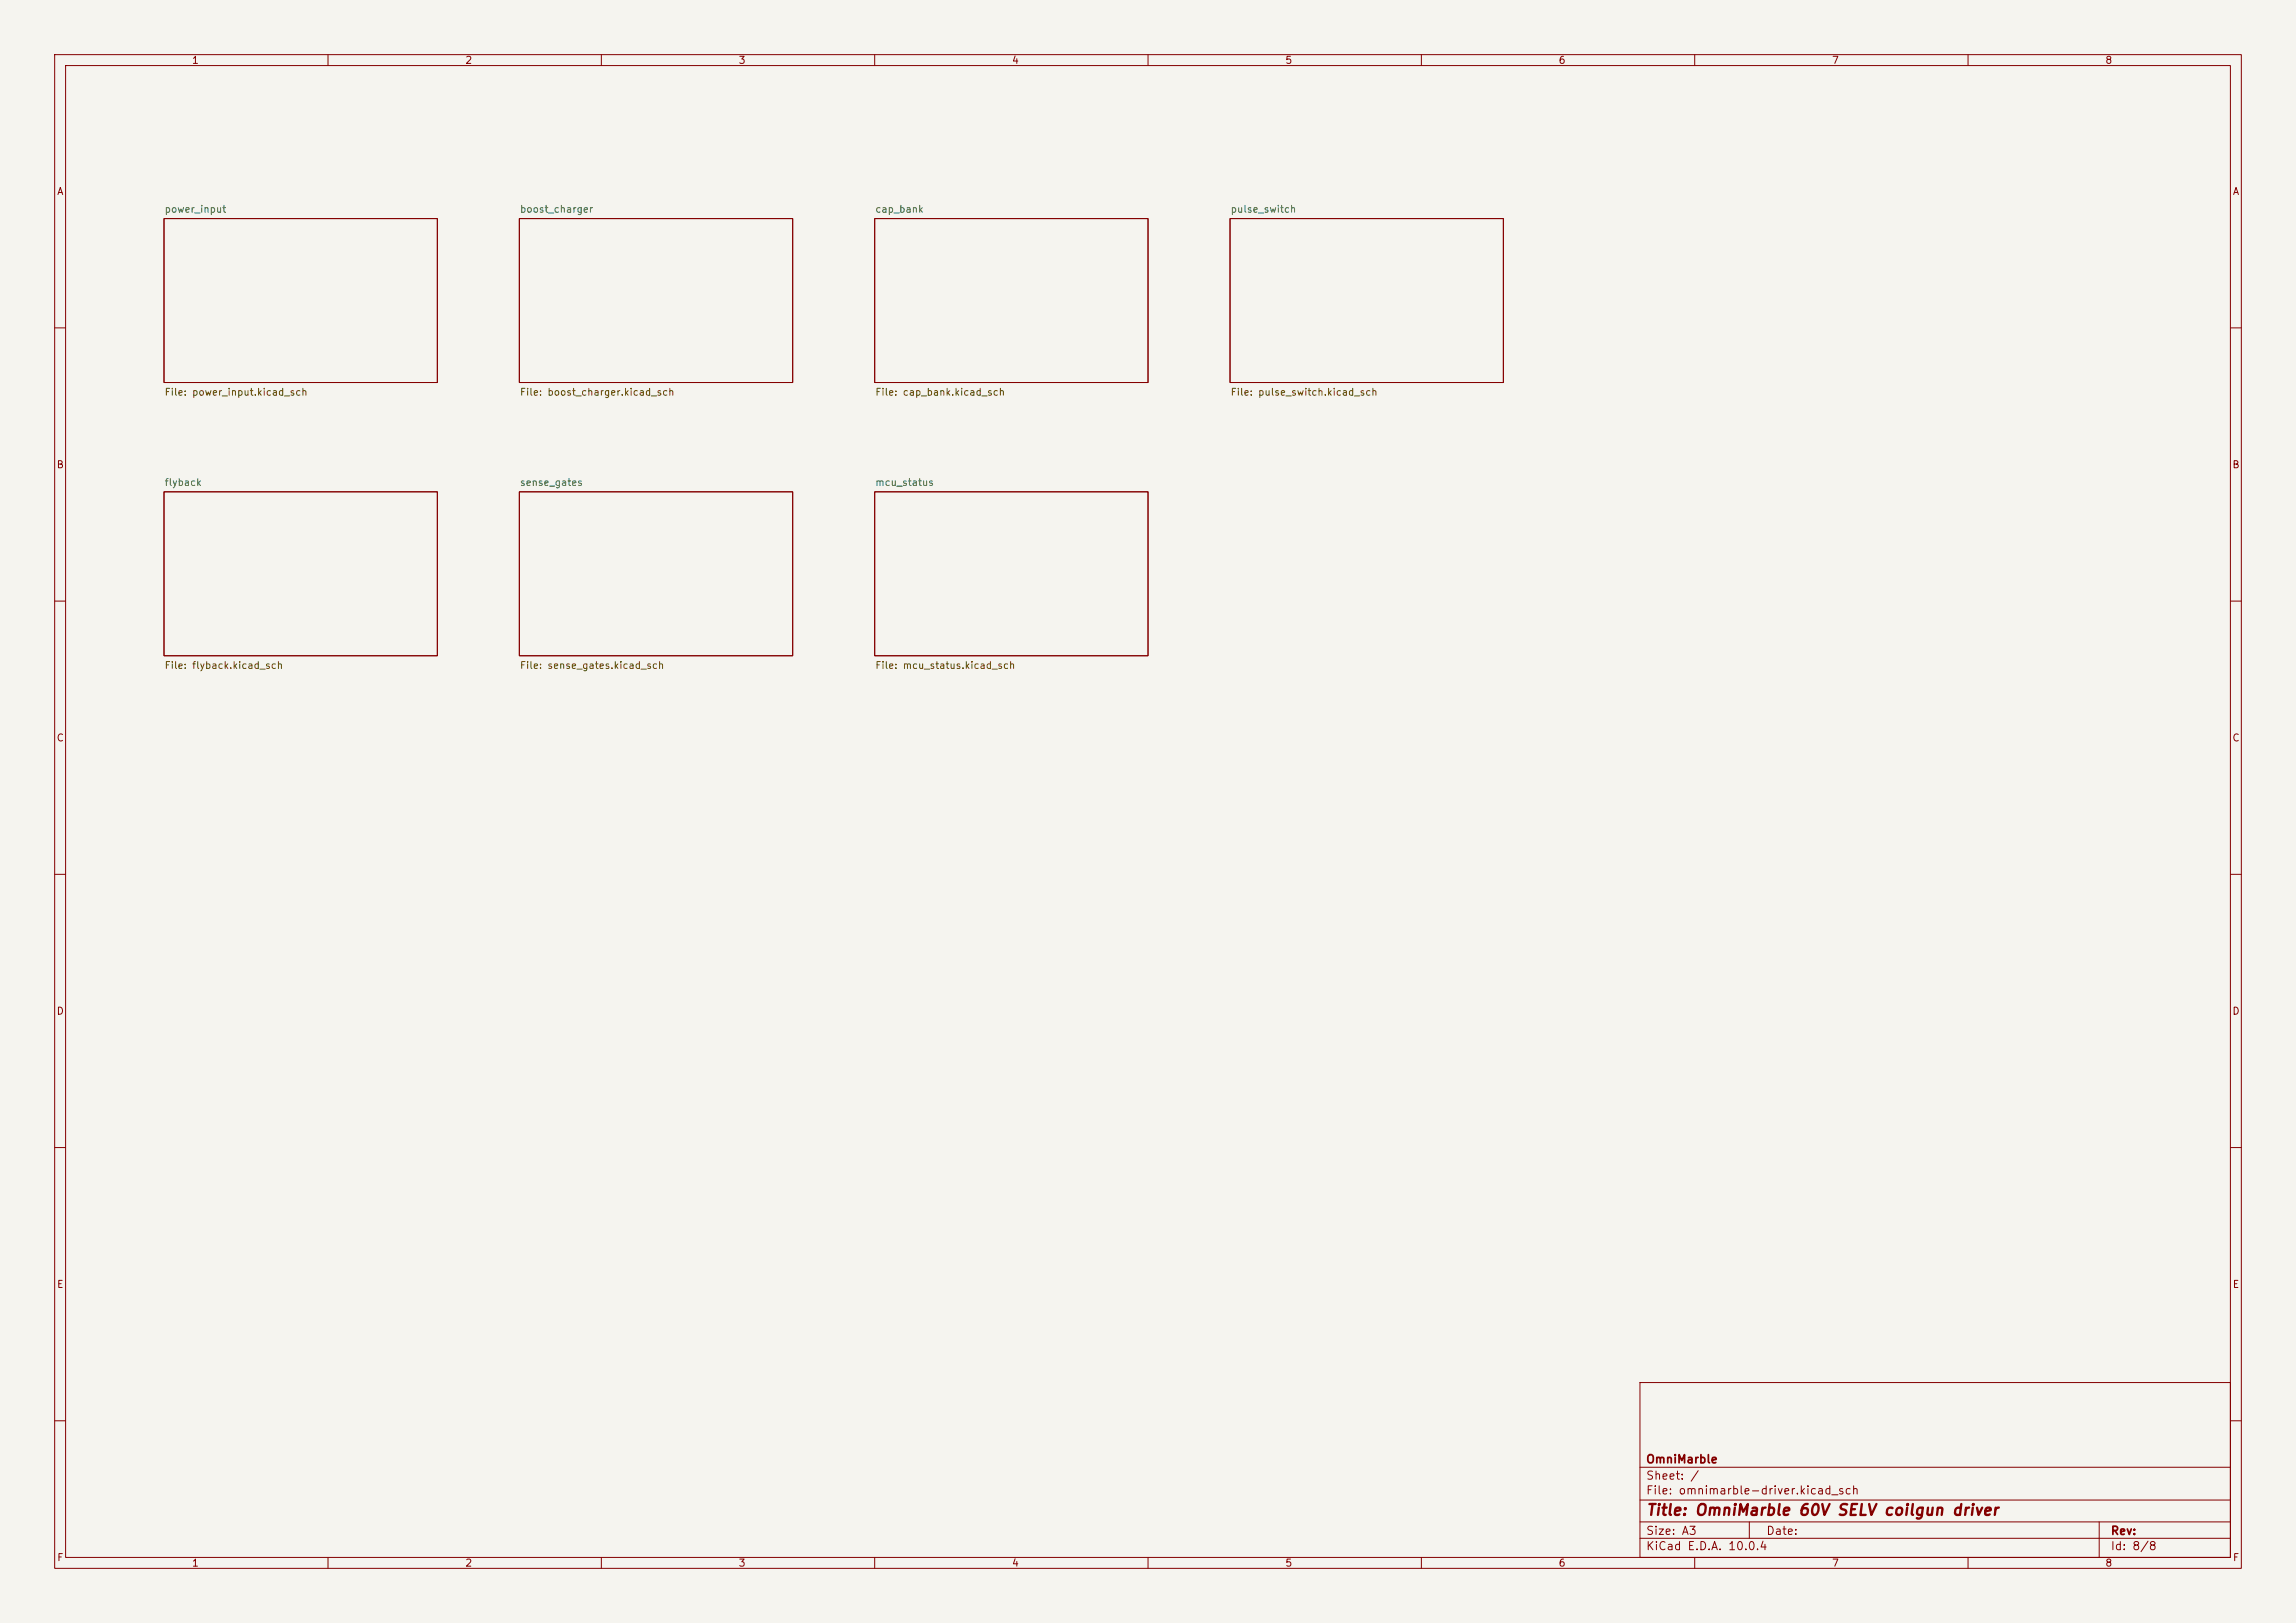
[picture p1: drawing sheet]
<svg xmlns="http://www.w3.org/2000/svg" width="420mm" height="297mm" viewBox="0 0 420 297" stroke-linecap="round" stroke-linejoin="round" font-family="sans-serif">
<defs><g id="words">
<text font-size="2" fill="#840000" x="301" y="277.8">Title: OmniMarble 60V SELV coilgun driver</text>
<g font-size="1.5" fill="#840000">
<text x="301" y="268.1">OmniMarble</text>
<text x="301" y="273.8">File: omnimarble-driver.kicad_sch</text>
<text x="301" y="271.1">Sheet: /</text>
<text x="301" y="281.2">Size: A3</text>
<text x="323" y="281.2">Date:</text>
<text x="386" y="281.2">Rev:</text>
<text x="301" y="284">KiCad E.D.A. 10.0.4</text>
<text x="386" y="284">Id: 8/8</text>
</g>
<g font-size="1.3" fill="#840000">
<text x="35" y="12">1</text>
<text x="85" y="12">2</text>
<text x="135" y="12">3</text>
<text x="185" y="12">4</text>
<text x="235" y="12">5</text>
<text x="285" y="12">6</text>
<text x="335" y="12">7</text>
<text x="385" y="12">8</text>
<text x="10.3" y="36">A</text>
<text x="408.3" y="36">A</text>
<text x="10.3" y="86">B</text>
<text x="408.2" y="86">B</text>
<text x="10.3" y="136">C</text>
<text x="408.2" y="136">C</text>
<text x="10.3" y="186">D</text>
<text x="408.2" y="186">D</text>
<text x="10.3" y="236">E</text>
<text x="408.3" y="236">E</text>
<text x="10.3" y="286">F</text>
<text x="35" y="287">1</text>
<text x="85" y="287">2</text>
<text x="135" y="287">3</text>
<text x="185" y="287">4</text>
<text x="235" y="287">5</text>
<text x="285" y="287">6</text>
<text x="335" y="287">7</text>
<text x="385" y="287">8</text>
<text x="408.3" y="286">F</text>
</g>
<g font-size="1.3" fill="#006464">
<text x="30" y="39.2">power_input</text>
<text x="95" y="39.2">boost_charger</text>
<text x="160" y="39.2">cap_bank</text>
<text x="225" y="39.2">pulse_switch</text>
<text x="30" y="89.2">flyback</text>
<text x="95" y="89.2">sense_gates</text>
<text x="160" y="89.2">mcu_status</text>
</g>
<g font-size="1.3" fill="#725600">
<text x="30" y="72.7">File: power_input.kicad_sch</text>
<text x="95" y="72.7">File: boost_charger.kicad_sch</text>
<text x="160" y="72.7">File: cap_bank.kicad_sch</text>
<text x="225" y="72.7">File: pulse_switch.kicad_sch</text>
<text x="30" y="122.7">File: flyback.kicad_sch</text>
<text x="95" y="122.7">File: sense_gates.kicad_sch</text>
<text x="160" y="122.7">File: mcu_status.kicad_sch</text>
</g>
</g></defs>
<path d="M0 0h420v297h-420z" fill="#f5f4ef" stroke="#f5f4ef" stroke-width=".18"/>
<g fill="none" stroke="#840000" stroke-width=".18">
<path d="M10 10h400v277h-400zM12 12h396v273h-396zM60 10v2M110 10v2M160 10v2M210 10v2M260 10v2M310 10v2M360 10v2M30 40h50v30h-50zM95 40h50v30h-50zM160 40h50v30h-50z"/>
<path d="M225 40h50v30h-50zM10 60h2M408 60h2M30 90h50v30h-50zM95 90h50v30h-50zM160 90h50v30h-50zM10 110h2M408 110h2M10 160h2M408 160h2M10 210h2M408 210h2"/>
<path d="M300 253h108v32h-108zM10 260h2M300 278.5h108M300 274.5h108M300 268.5h108M320 278.5v3M384 278.5v6.5M408 260h2M60 285v2M110 285v2M160 285v2M210 285v2"/>
<path d="M260 285v2M300 281.5h108M310 285v2M360 285v2"/>
</g>
<use href="#words"/>
</svg>
